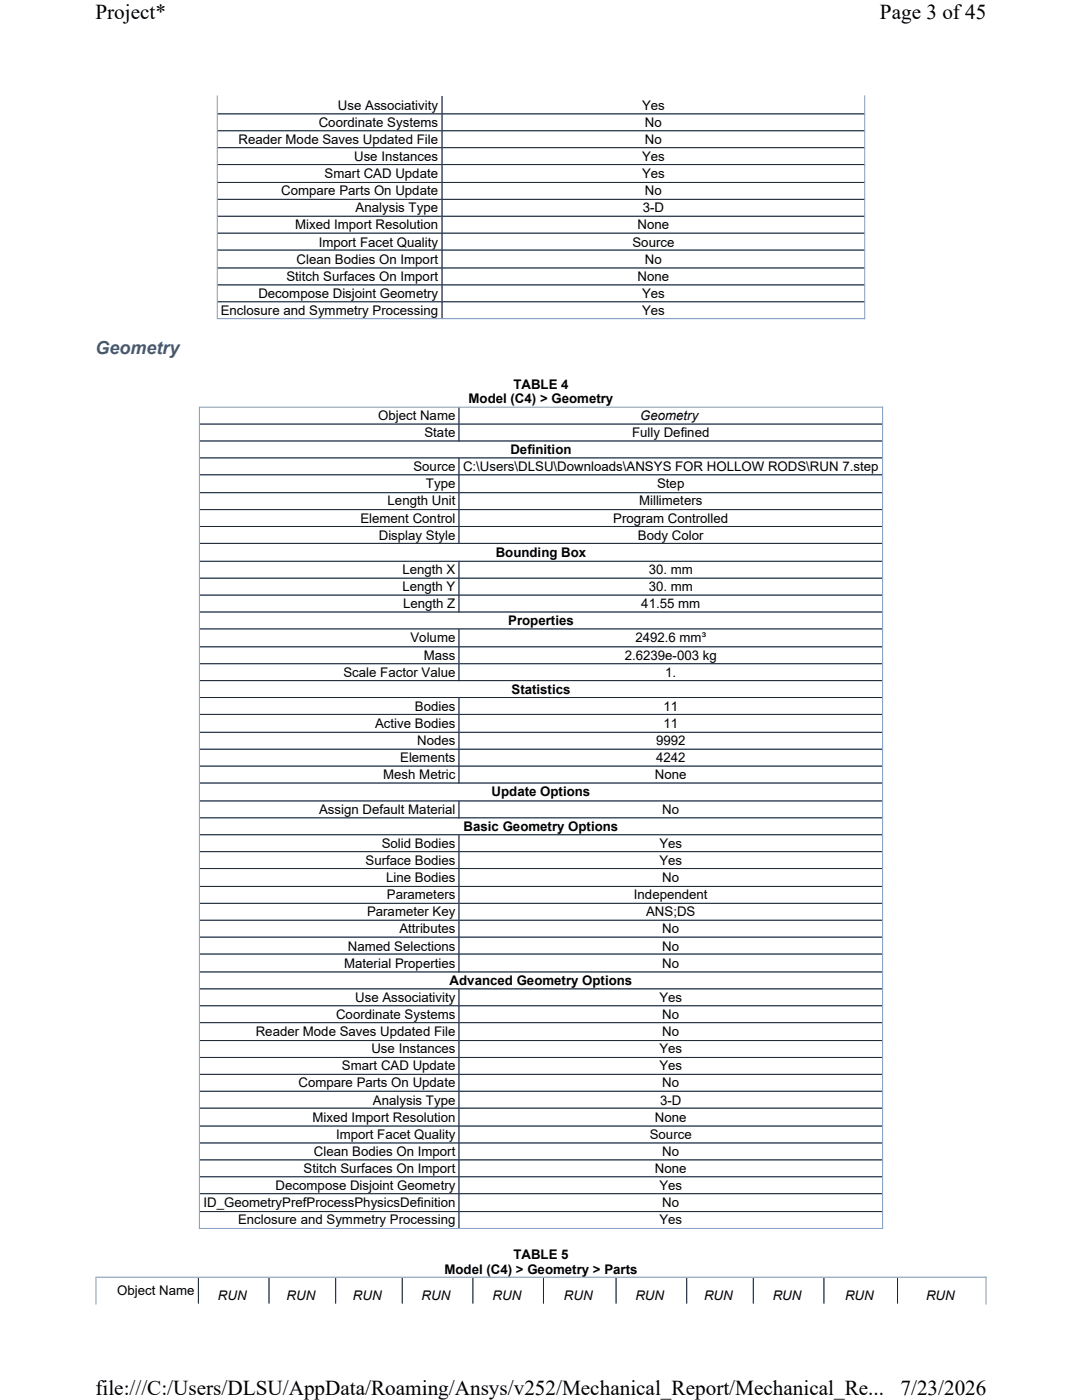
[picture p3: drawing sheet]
<svg xmlns="http://www.w3.org/2000/svg" width="216mm" height="279mm" viewBox="0 0 216 279" stroke-linecap="round" stroke-linejoin="round" font-family="sans-serif">
<defs><g id="words">
<g font-size="4.2">
<text x="19" y="3.8">Project*</text>
<text x="175.6" y="3.8">Page 3 of45</text>
<text x="19" y="278.5">file:///C:/Users/DLSU/AppData/Roaming/Ansys/v252/Mechanical_Report/Mechanical_Re...</text>
<text x="179.7" y="278.5">7/23/2026</text>
</g>
<text font-size="3.6" fill="#3b577d" x="19" y="70.7">Geometry</text>
<g font-size="2.6">
<text x="67.4" y="21.9">Use Associativity</text>
<text x="128.1" y="21.9">Yes</text>
<text x="47.6" y="28.7">Reader Mode Saves Updated File</text>
<text x="63.6" y="25.3">Coordinate Systems</text>
<text x="128.7" y="25.3">No</text>
<text x="128.7" y="28.7">No</text>
<text x="64.8" y="35.5">Smart CAD Update</text>
<text x="70.7" y="32.1">Use Instances</text>
<text x="128.1" y="32.1">Yes</text>
<text x="128.1" y="35.5">Yes</text>
<text x="56.1" y="39">Compare Parts On Update</text>
<text x="128.7" y="39">No</text>
<text x="58.9" y="45.8">Mixed Import Resolution</text>
<text x="71" y="42.4">Analysis Type</text>
<text x="127.2" y="45.8">None</text>
<text x="128.3" y="42.4">3-D</text>
<text x="59.2" y="52.6">Clean Bodies On Import</text>
<text x="63.6" y="49.2">Import Facet Quality</text>
<text x="126.2" y="49.2">Source</text>
<text x="128.7" y="52.6">No</text>
<text x="51.6" y="59.4">Decompose Disjoint Geometry</text>
<text x="57.1" y="56">Stitch Surfaces On Import</text>
<text x="127.2" y="56">None</text>
<text x="128.1" y="59.4">Yes</text>
<text x="44.1" y="62.9">Enclosure and Symmetry Processing</text>
<text x="128.1" y="62.9">Yes</text>
<text x="102.4" y="77.6">TABLE 4</text>
<text x="75.4" y="83.8">Object Name</text>
<text x="93.5" y="80.5">Model (C4) &gt; Geometry</text>
<text x="127.7" y="83.8">Geometry</text>
<text x="84.7" y="87.2">State</text>
<text x="126.1" y="87.2">Fully Defined</text>
<text x="82.5" y="94">Source</text>
<text x="92.4" y="94">C:\Users\DLSU\Downloads\ANSYS FOR HOLLOW RODS\RUN 7.step</text>
<text x="101.8" y="90.6">Definition</text>
<text x="77.3" y="100.9">Length Unit</text>
<text x="85" y="97.5">Type</text>
<text x="127.5" y="100.9">Millimeters</text>
<text x="131.1" y="97.5">Step</text>
<text x="71.9" y="104.3">Element Control</text>
<text x="75.6" y="107.7">Display Style</text>
<text x="122.4" y="104.3">Program Controlled</text>
<text x="127.3" y="107.7">Body Color</text>
<text x="98.9" y="111.1">Bounding Box</text>
<text x="80.3" y="114.5">Length X</text>
<text x="80.3" y="118">Length Y</text>
<text x="129.4" y="114.5">30. mm</text>
<text x="129.4" y="118">30. mm</text>
<text x="80.4" y="121.4">Length Z</text>
<text x="101.4" y="124.8">Properties</text>
<text x="128" y="121.4">41.55 mm</text>
<text x="81.9" y="128.2">Volume</text>
<text x="84.6" y="131.6">Mass</text>
<text x="124.7" y="131.6">2.6239e-003 kg</text>
<text x="126.8" y="128.2">2492.6 mm³</text>
<text x="68.5" y="135">Scale Factor Value</text>
<text x="132.7" y="135">1.</text>
<text x="82.8" y="141.9">Bodies</text>
<text x="102.1" y="138.5">Statistics</text>
<text x="132.4" y="141.9">11</text>
<text x="74.8" y="145.3">Active Bodies</text>
<text x="83.2" y="148.7">Nodes</text>
<text x="130.9" y="148.7">9992</text>
<text x="132.4" y="145.3">11</text>
<text x="76.5" y="155.5">Mesh Metric</text>
<text x="79.8" y="152.1">Elements</text>
<text x="130.7" y="155.5">None</text>
<text x="130.9" y="152.1">4242</text>
<text x="98.1" y="159">Update Options</text>
<text x="63.7" y="162.4">Assign Default Material</text>
<text x="92.5" y="165.8">Basic Geometry Options</text>
<text x="132.2" y="162.4">No</text>
<text x="72.9" y="172.6">Surface Bodies</text>
<text x="76.2" y="169.2">Solid Bodies</text>
<text x="131.6" y="169.2">Yes</text>
<text x="131.6" y="172.6">Yes</text>
<text x="77.1" y="176">Line Bodies</text>
<text x="77.2" y="179.5">Parameters</text>
<text x="126.5" y="179.5">Independent</text>
<text x="132.2" y="176">No</text>
<text x="73.2" y="182.9">Parameter Key</text>
<text x="128.9" y="182.9">ANS;DS</text>
<text x="69.4" y="189.7">Named Selections</text>
<text x="79.7" y="186.3">Attributes</text>
<text x="132.2" y="186.3">No</text>
<text x="132.2" y="189.7">No</text>
<text x="68.7" y="193.1">Material Properties</text>
<text x="89.7" y="196.5">Advanced Geometry Options</text>
<text x="132.2" y="193.1">No</text>
<text x="67.1" y="203.4">Coordinate Systems</text>
<text x="70.9" y="199.9">Use Associativity</text>
<text x="131.6" y="199.9">Yes</text>
<text x="132.2" y="203.4">No</text>
<text x="51" y="206.8">Reader Mode Saves Updated File</text>
<text x="132.2" y="206.8">No</text>
<text x="68.2" y="213.6">Smart CAD Update</text>
<text x="74.1" y="210.2">Use Instances</text>
<text x="131.6" y="210.2">Yes</text>
<text x="131.6" y="213.6">Yes</text>
<text x="59.6" y="217">Compare Parts On Update</text>
<text x="74.4" y="220.4">Analysis Type</text>
<text x="131.7" y="220.4">3-D</text>
<text x="132.2" y="217">No</text>
<text x="62.4" y="223.9">Mixed Import Resolution</text>
<text x="67.1" y="227.3">Import Facet Quality</text>
<text x="129.7" y="227.3">Source</text>
<text x="130.7" y="223.9">None</text>
<text x="62.6" y="230.7">Clean Bodies On Import</text>
<text x="132.2" y="230.7">No</text>
<text x="55" y="237.5">Decompose Disjoint Geometry</text>
<text x="60.6" y="234.1">Stitch Surfaces On Import</text>
<text x="130.7" y="234.1">None</text>
<text x="131.6" y="237.5">Yes</text>
<text x="40.6" y="240.9">ID_GeometryPrefProcessPhysicsDefinition</text>
<text x="47.5" y="244.4">Enclosure and Symmetry Processing</text>
<text x="131.6" y="244.4">Yes</text>
<text x="132.2" y="240.9">No</text>
<text x="102.4" y="251.3">TABLE 5</text>
<text x="88.7" y="254.3">Model (C4) &gt; Geometry &gt; Parts</text>
<text x="23.4" y="258.5">Object Name</text>
<text x="43.5" y="259.3">RUN</text>
<text x="57.2" y="259.3">RUN</text>
<text x="70.4" y="259.3">RUN</text>
<text x="84.1" y="259.3">RUN</text>
<text x="98.3" y="259.3">RUN</text>
<text x="112.5" y="259.3">RUN</text>
<text x="126.8" y="259.3">RUN</text>
<text x="140.5" y="259.3">RUN</text>
<text x="154.2" y="259.3">RUN</text>
<text x="168.6" y="259.3">RUN</text>
<text x="184.8" y="259.3">RUN</text>
</g>
</g></defs>
<g fill="none" stroke="#7a99c0" stroke-width=".2">
<path d="M43.4 19.1v44.4M88.2 19.3v44.2M172.5 19.1v44.6M43.5 22.7h128.9M43.5 26.1h128.9M43.5 29.5h128.9M43.5 32.8h128.9M43.5 36.4h128.9M43.5 39.8h128.9M43.5 43.2h128.9M43.5 46.5h128.9M43.5 49.9h128.9"/>
<path d="M43.5 53.5h128.9M43.5 56.9h128.9M43.3 63.6h129.3M43.5 60.2h128.9M39.8 81.2v164.1M39.9 81.3h136.3M39.9 84.6h136.1M39.9 88h136.1M39.9 94.8h136.1M39.9 98.3h136.1M39.9 91.4h136.1M91.6 81.4v6.7"/>
<path d="M91.6 91.3v17.2M176.1 81.2v164.1M39.9 101.7h136.1M39.9 105.1h136.1M39.9 108.4h136.1M39.9 115.4h136.1M39.9 118.8h136.1M39.9 112h136.1M91.6 111.9v10.3M39.9 122.1h136.1M39.9 129.1h136.1M39.9 132.5h136.1"/>
<path d="M39.9 135.8h136.1M39.9 125.5h136.1M39.9 139.2h136.1M91.6 125.4v10.5M91.6 139.1v17.3M39.9 142.6h136.1M39.9 146.1h136.1M39.9 149.5h136.1M39.9 152.9h136.1M39.9 156.3h136.1M39.9 159.8h136.1M91.6 159.7v3.6"/>
<path d="M39.9 163.2h136.1M39.9 170h136.1M39.9 173.3h136.1M39.9 176.9h136.1M39.9 166.6h136.1M91.6 166.5v27.6M39.9 180.3h136.1M39.9 183.7h136.1M39.9 187h136.1M39.9 190.4h136.1M39.9 194h136.1M39.9 197.3h136.1"/>
<path d="M91.6 197.2v47.9M39.9 200.7h136.1M39.9 204.1h136.1M39.9 207.7h136.1M39.9 211h136.1M39.9 214.4h136.1M39.9 217.8h136.1M39.9 221.2h136.1M39.9 224.7h136.1M39.9 228.1h136.1M39.9 231.5h136.1M39.9 234.9h136.1"/>
<path d="M39.9 238.2h136.1M19.1 254.8v5.6M19.2 254.9h177.6M39.6 255v5.1M39.7 245.2h136.5M39.9 241.8h136.1M53.7 255v5.1M67 255v5.1M80.3 255v5.1M94.4 255v5.1M108.4 255v5.1M122.9 255v5.1"/>
<path d="M137 255v5.1M150.3 255v5.1M164.4 255v5.1M179.1 255v5.1M196.8 254.8v5.6"/>
</g>
<g fill="none" stroke="#1e2630" stroke-width=".2">
<path d="M88.2 19.3v44.2M43.5 22.7h128.9M43.5 26.1h128.9M43.5 29.5h128.9M43.5 32.8h128.9M43.5 36.4h128.9M43.5 39.8h128.9M43.5 43.2h128.9M43.5 46.5h128.9M43.5 49.9h128.9M43.5 53.5h128.9M43.5 56.9h128.9"/>
<path d="M43.5 60.2h128.9M39.9 84.6h136.1M39.9 91.4h136.1M39.9 94.8h136.1M39.9 98.3h136.1M39.9 88h136.1M91.6 81.4v6.7M91.6 91.3v17.2M39.9 101.7h136.1M39.9 105.1h136.1M39.9 112h136.1M39.9 115.4h136.1"/>
<path d="M39.9 118.8h136.1M39.9 108.4h136.1M91.6 111.9v10.3M39.9 125.5h136.1M39.9 129.1h136.1M39.9 132.5h136.1M39.9 139.2h136.1M39.9 122.1h136.1M39.9 135.8h136.1M91.6 125.4v10.5M91.6 139.1v17.3M39.9 142.6h136.1"/>
<path d="M39.9 146.1h136.1M39.9 149.5h136.1M39.9 152.9h136.1M39.9 159.8h136.1M39.9 156.3h136.1M91.6 159.7v3.6M39.9 166.6h136.1M39.9 170h136.1M39.9 173.3h136.1M39.9 176.9h136.1M39.9 163.2h136.1M91.6 166.5v27.6"/>
<path d="M39.9 180.3h136.1M39.9 183.7h136.1M39.9 187h136.1M39.9 190.4h136.1M39.9 197.3h136.1M39.9 194h136.1M91.6 197.2v47.9M39.9 200.7h136.1M39.9 204.1h136.1M39.9 207.7h136.1M39.9 211h136.1M39.9 214.4h136.1"/>
<path d="M39.9 217.8h136.1M39.9 221.2h136.1M39.9 224.7h136.1M39.9 228.1h136.1M39.9 231.5h136.1M39.9 234.9h136.1M39.9 238.2h136.1M39.6 255v5.1M39.9 241.8h136.1M53.7 255v5.1M67 255v5.1M80.3 255v5.1"/>
<path d="M94.4 255v5.1M108.4 255v5.1M122.9 255v5.1M137 255v5.1M150.3 255v5.1M164.4 255v5.1M179.1 255v5.1"/>
</g>
<g fill="#fff">
<path d="M19 0h177.8v4.7h-177.8z" fill-rule="evenodd"/>
<path d="M19 274.7h177.8v4.7h-177.8z" fill-rule="evenodd"/>
</g>
<use href="#words"/>
</svg>
